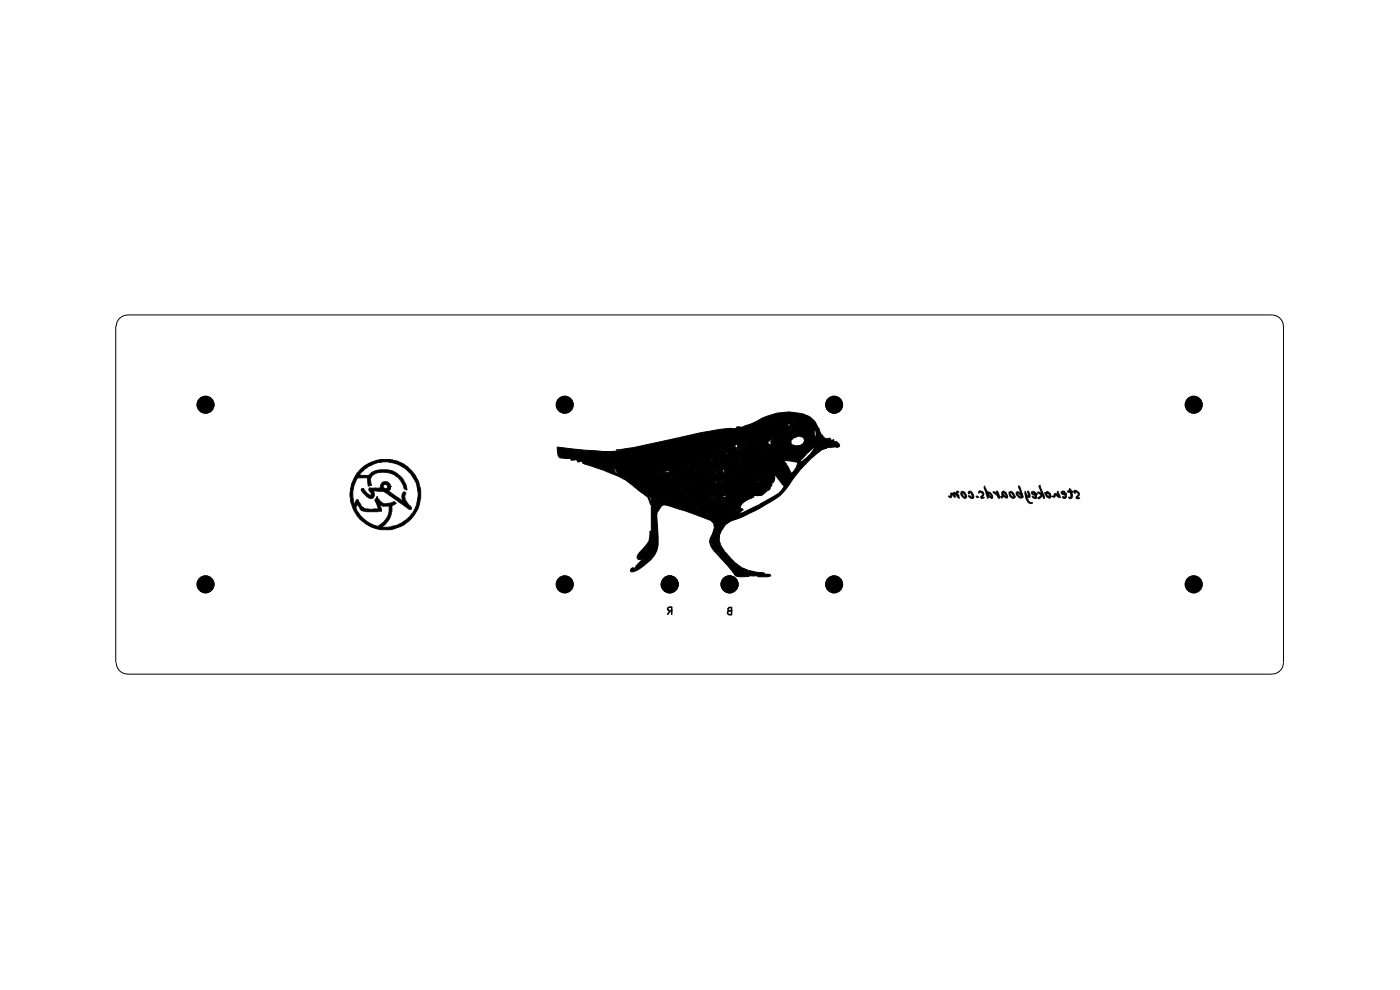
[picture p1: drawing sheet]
<svg xmlns="http://www.w3.org/2000/svg" width="297mm" height="210mm" viewBox="0 0 297 210" stroke-linecap="round" stroke-linejoin="round" font-family="sans-serif">
<g fill="#000">
<path d="M76.5 99.6a7.7 7.7 0 0 1 10.1-.5 8.5 8.5 0 0 1 2.6 5v1h-.5a7.1 7.1 0 0 0-7.5-7.1 6.8 6.8 0 0 0-5 2.8h2.1a2.56 2.56 0 0 1 2.3-1.1h1.6a5.1 5.1 0 0 1 4.2 4.3 1 1 0 0 1-.9-1.1 4.5 4.5 0 0 0-6.5-2.1 2.1 2.1 0 0 0-.3 2.2h-.6l-.1-1.7h-2.2l-.1 .2a6.8 6.8 0 0 0-.8 4.7l.3 .8 .2-.5a.46 .46 0 0 1 .5-.4l.7 1.2a.89 .89 0 0 0 1 .7h2.7l-.8-2 .4-.6 .5 .6a1.45 1.45 0 0 0 1.8 .8l1-.2a.5 .5 0 0 1 .9 .2l-1 .4v.2h-1.8l-.8-.4 .3 .5a.72 .72 0 0 1 0 1h-3.7l-.6-.3-.7-1.3-.1 .4a.95 .95 0 0 0 .2 1.2 6 6 0 0 0 3.9 3l.5 .1a4.3 4.3 0 0 0 2.3-4.2h.5a4.6 4.6 0 0 1-2.2 4.4 6.9 6.9 0 0 0 7.8-6.7h.5a7.4 7.4 0 0 1-5.4 7 7.5 7.5 0 0 1-9.5-7.5 8.5 8.5 0 0 1 2.2-5zM118.2 94.8l11.5 1.1-10.9-.5-.1 .7 .3 .6 1.5 .5-.1 .1-1.6-.2-.3-.3zM121.1 97.5h.8l-.7 .1zM122.5 97.8l.5 .1-.3 .1zM123.5 98.1h.7a4.7 4.7 0 0 0 3.3 .2l2 .2 .7 .3 .3 .4-.1 .3-.6-.3h-.6v.3l.6 .4a26.3 26.3 0 0 1 7.9 5.5l.3 .6 .1 1.1-.3-.8a2.27 2.27 0 0 0-1.2-1.5 34 34 0 0 0-5.4-3.8zM129.2 99.2a1.16 1.16 0 0 1 1.4 .8 1.34 1.34 0 0 1-1.6-.4zM138.9 98.8l.3-.1 1 .4 .3 .2h-.5zM142.6 100.6l.7-.6 .3-.1-.7 .9-.9 .6zM144.7 99.6l1.5-.5a3.5 3.5 0 0 1-1.8 1.1v-.2zM147.8 97.1l.9 .1-.8 .1zM149.2 99l.3-.1 .1 .7-.2 .2-.3 .1-.1-.7zM150 99.7l.2 .2-.2 .2-.1-.2z"/>
<path d="M150.5 98l.5-.3v.3l-.4 .4zM150.7 95.3l.7 .2-.7 .1zM151.2 96.4h.3l-.1 .3-.4 .2h-.1zM151.7 98.4a1.7 1.7 0 0 1-.7 1.3l.2-.6zM152.9 97.1l.6-.4-.1 .3-.3 .3zM130.7 95.4a178.2 178.2 0 0 0 18-3.6l2-.4a16 16 0 0 1 4.8-.5l-.7 .2a85.7 85.7 0 0 0-12.6 2.5l-7.2 1.7-2.2 .2zM155.6 93.7l.2-.1 .2 .1-.2 .2zM156.3 90.6l.8 .1-.4 .1-.5-.1zM156.7 97.2l.2-.2 .2 .2-.2 .2zM157 97.9a2.58 2.58 0 0 1-.4 2.6l-1 1.4-.6 .2 .8-1.5a4.5 4.5 0 0 0 .9-2.2zM159.2 95.4l.5 .1-.4 .1zM163.7 94.2l.2 .2-.2 .2-.1-.2z"/>
<path d="M164.4 90.8l.2 .2-.2 .2-.1-.2zM119 95.4a59.4 59.4 0 0 0 24.3-2l7.5-1.7a37.6 37.6 0 0 0 13.6-3.6l1.7-.4 1.4 .1 1.2 .9v.2l-.5-.1-.5 .2 .5 .1v-.2h.5l.1 .2a1.74 1.74 0 0 0-1.2 .8h-.5l.1 .8-.8 .1 .1 .2h-1.9l-.2-.2-.1 .2 .1 .2 .2-.2h1.9l.4 .4v.4l-.8 .2-.7-.3-2.6 2.2-1.8-1.2h-.5l-.1 .5 .3 .5h-4.7l-.2-.1-.2 .1 .2 .2 .2-.2h4.7l.5 1.3 .1 .5h-.3a1.61 1.61 0 0 0-1.1-.9v.2l-1.1-.7h-.3l-.2 .1a2.67 2.67 0 0 1-1.9 1l.1-.8-.3-.2-.7 .6-2.6 .1-.5 .3 .6 .1 .1 .2-2.5-.1 .4 .2 2.1-.1 .2 .5 .6 .3h.5v-.5l.6 .1 .4 .4v.1h-4.2l-.3 .5h.1l.5-.5h3.9l.1 .4h-2.2l-.4 .4 .1 .1h-4.3l-.4-.3-.5 .1v.2h5.3l.4-.5h2v.7h-4.3l-.1-.1-.3 .2-.3 .6 .5-.2 .2-.5h4.3v.3a1.53 1.53 0 0 1-2.2 1l-.1-.8-.3-.3-.5 .7h-.7l-.7 .9h-1.3l-.2-.4-.4 .2h-2.9l-.7 .2h-5a1.59 1.59 0 0 0-1.6-.5l1.3 .5h5.2l-.9 .4h-2.3l-2.9 .5a2.08 2.08 0 0 0 2.9-.5h2.3l-.1 .2a2.24 2.24 0 0 0-2.4 1.4h.2l.8-.5 .5-.6 .1-.3h.8v.3h.3l1.5-1.1h2.9l-.2 .4 .3 .4h-1.5l-.1-.2-.2 .2 .2 .2 .1-.2h1.6l.4-.6h1.3v.4a1.7 1.7 0 0 0 .7-1.3h.7l-.6 1.5h-1.6l-.2-.2-.1 .2 .1 .2 .2-.2h1.6v.3l-.7 .2-1.5 1.5a5.1 5.1 0 0 0 2.6-2v-.2l.3-.3 .7 .3 .2 .3-.1 1.3h.5l.1 .1a2.46 2.46 0 0 1-1.8 1l-.5-.5-.6 .2-1.9 1-.3-.1-.1-1.2-.4-.1-.3-.5-1.4 .7a2.99 2.99 0 0 0-2.2 1.3l.6 .9h-.3l-.2-.2-.1 .2 .1 .1 .2-.1h.3a2.19 2.19 0 0 0 1.4 1.6l.8 .6 .4 .6-.2 .6 .2 .1a4.5 4.5 0 0 1 2.4 2l-1.2-.3-2.7-1a12.6 12.6 0 0 0-5.6-1.6l-.5 .3a7.9 7.9 0 0 0-.8 3.7v2.1a8 8 0 0 1-.7 5 14.7 14.7 0 0 1-3.5 2.8l-.3-.1 .9-1.1a2.12 2.12 0 0 0 1-2.1l.3-.5a4.8 4.8 0 0 0 1.2-3.3l.1-7.8a35.8 35.8 0 0 0-6.6-4.9l-.6-.5-.2-.4a.86 .86 0 0 1-.3-1 4.6 4.6 0 0 0-3.8-.3l-7.3-1.6a1.15 1.15 0 0 1-.4-1.6zM164.8 92.2l.1 .2-.1 .1-.2-.1zM140 107.1l.4-.3a6.6 6.6 0 0 1 3.7 .7l4.7 1.7 1.3 .3v-.2l-2-1.7h-.6v-.9l-.6-.7-1.5-1.1-.2-.8-.8-.8v-.3l.6-.5 3-1.3 .2 .4 .5 .1 .1 .6h-2l-.4 .4 .2 .1 .4-.5h1.8l.1 .7h.4l1.2-.7 1.1-.4v.5h.5a1.83 1.83 0 0 0 1.8-1.1h-.6l.4-1.6-.9-.1-1.1 .6v.3l-.2 .3-1.8 1.1 1.7-1.9 1.4-2.3 .4 .1v.8l.4 .4 .7-.1 .7-.3 .4-.6 .1-1-.4-.9-.5-.3a1.1 1.1 0 0 1-1.4 .2l-.1-.6-.7-.4 3.1-.3 .6 .1 .4 .7 1.7-.9 .6-.6 1.1 .8 .1-.3 1 .9-1.4-.1-.4 .2h2.1v-.4l-.9-1.9 .1-.5h.5l2.9 1.9-.4-.8 .2-.5 .6-.8 1-.8 .6 .3h.6l.4-.2 .1-.4-.5-.4 .9-.5 .4-.8 1-.8-.4-.6-1-.5-1.5-.1-1.8 .4-5.2 2.2h-.9a11.4 11.4 0 0 0 3.6-1.6 11.5 11.5 0 0 1 10.2-.3l1.1 1 .2 .5h-3.7l-.1-.2-.2 .2 .2 .2h-1v-.2h-.2l.1 .4v.1l.1-.3h1l.1-.2h3.7l.6 1.1h-5.7l-.2-.2-.2 .2 .2 .2 .2-.2h5.7l.5 1h-1.1v-.6l-.2-.1-.2 .2 .1 .9h-7.9l-.1-.2-.2 .2 .2 .1 .1-.1h7.9l.2 .4 .1-.8h1.1l.6 .8h-.8l-.3 .6h-3l-.3-.6-1.1-.3-.9 .4-.6 .5v.7a1.92 1.92 0 0 0 2.6 0l.3-.7h3l-.1 .8 .3 .5 1.5 .4-2.7 .1-.1-.3-2.3 2.3h-13.2l-.2-.2-.2 .2 .2 .2 .2-.2h13.2l-.5 .7v.1a8.3 8.3 0 0 0 2.9-2.8h2.3h-.2a15.1 15.1 0 0 0-3.6 2.9h-1.9l-3.1-.5 .6 .8h-9.6v-.4l-.2-.1-.2 .1-.2 1.3-1.4 2.2v.6a5.5 5.5 0 0 0 2-3.7h9.6l1.2 2 .9-1.3 .4-1h1.9l-1.4 1.6-2.7 3.5h-.7l-2-2.5-.1 .7h-1.4l-.2-.5a3.1 3.1 0 0 0-2.4 .7l-.2 .4 1.8 .4 .7-.4 .3-.6h1.4l-.1 .8-.5 .4h-3.9l-.2-.2-.2 .3h-1.5l-.2-.3-.3 .4 .1 .4 .4-.5 1.7 .1 .2-.2h3.9v.4l-.3 .2-.2 .7-.4 .2-1.2 1h-7.5l-.4-.6-.4-.2v.9l.3 .4 .3-.1 .2-.4h7.3h-1.3l-.2 .4-.4 .1h-6.8v-.4l-1.3 .2-.4-.2 .4-.9-.3-.1-.8 .4v.4a2.41 2.41 0 0 0 1.9 1.3l.4-.1 .1-.6h6.8l-.2 .2a3.9 3.9 0 0 0-2.2 1.6v.4l.5 .3-1-.1-.6 .2 .6 .1v-.2h1l-.9 .9a42.7 42.7 0 0 0 8.5-4.4l1.2-1.4h.7l-.4 .6a10.2 10.2 0 0 1-4.2 3.2l-1.7 1-4.4 2.1-1.5 .5h-1.7l-.1-.2-.2 .2 .2 .1 .1-.1h1.7a4.7 4.7 0 0 0-2.3 4l.3 1.1 1.4 2h-1.5l-.4-2.1-.3-3.3-.7 1.2-.5 1.9a5.6 5.6 0 0 0 1.8 2.4l1.6-.1a9.6 9.6 0 0 0 7.9 3.9 10.3 10.3 0 0 1-7.9-2.6h-.2l.3 .5a7.2 7.2 0 0 0 3.3 2.6l1.2 .2h-1.4a1.37 1.37 0 0 1-1.7-.5l-4.4-5-.6-1a2.72 2.72 0 0 1 .4-2.8l.4-1.1-.2-.9-.6-.6-5.4-2-4.3-1.3h-.4l-.4 .3-.7 1.1v-.6zM167.8 88.8l.5 .2-.5 .1zM168.2 89.8l.1 .5h-.2zM169.3 89.7l.1 .2-.1 .2-.2-.2zM174 92.8a6.7 6.7 0 0 1 3.7 1.4l-.2 .5a6.4 6.4 0 0 1-3.8-.1l-.1-.4zM175.7 93l.5 .1-.5 .1zM176.8 93.2l.2 .2-.2 .2-.2-.2zM177.3 93.6l.8 .6v.5l-.6 .2-.2-.1 .5-.4zM76.7 103.6h.3l.9 1 .8 .6a.48 .48 0 0 0 .1-.5 .48 .48 0 0 0-.3-.4 .45 .45 0 0 1-.1-.8h2.3v-.5l.3-.6 .8-.3 .5 .2 .4 .4 .2 .5h-.7l-.1-.3-.6-.1-.2 .3 .1 .4 .6 .1 .2-.4h.7l-.2 .7-.3 .2 3 2.2-.1-.6v-1l.5-.4 .3 .3a1.45 1.45 0 0 0-.1 1.5l1.3 1.6-.2 .3h-.5l-5.1-3.8h-2.3a1.13 1.13 0 0 1-.2 1.6h-.6l-.5-.4-1.3-1.3z"/>
<path d="M135.6 118l.5 .1-.5 .2zM137.9 112.6a3.7 3.7 0 0 1-.8 3.6l-.4 .7-.2 1.1-1 .1 .4 .2 .1-.3h.5l-.4 .6-.5 .1-.4-.2-.1-.4 .4-.7 2.2-2.6zM139.3 108.8l.3 5.2a5.9 5.9 0 0 1-2.9 5.9l-2.2 1.3-.6 .1-.2-.2 .2-.4 .4-.3 .4 .3a3.1 3.1 0 0 0 2.1-1.3 4.4 4.4 0 0 0 2.4-3.7zM139.2 100.2a3.3 3.3 0 0 1 2.3 .1 2.76 2.76 0 0 1-2.3-.1zM144.4 104.1l.1-.2 .2 .2-.2 .1zM146.4 102.6l.6-.4-.1 .3-.3 .3zM150.2 104.9l.9-.7 .3 .1-.4 1 .5 .2 1.1-.4 .1 .2-.1 .9a2.71 2.71 0 0 1-2.1-1zM152.1 112.3l.2 3.3 .2 1.1 .3 .7a2.57 2.57 0 0 1-1.8-2.4l.4-1.5zM153.3 104.5h.4v.6l-.4 .1zM153.8 104.9l.1 .2-.1 .1-.2-.1zM154.1 119h.1a14 14 0 0 0 9.2 2.8l-2.1 .3a13.4 13.4 0 0 1-4.4-.3 8.3 8.3 0 0 1-2.8-2.8zM157.4 102.7l.3-.3 .2 .4-.4 .4z"/>
<path d="M159.6 102.4l.2 .2-.2 .2-.2-.2zM160.1 101.9a3.3 3.3 0 0 1 2.5-1.1l.2 .5a1.19 1.19 0 0 1-1.6 1.1l-.2-.4-.6 .1zM201.7 104.6h.5l.2-.2 .5 .3v-.5h.4l.2 .2-.5 .2 .4 .4 .1 .7-1.1-1.1 .2 .9-.8-.8v.8l-.3 .1-.2-.4h.4zM204 104.2h.2a1.06 1.06 0 0 1 .9 1.2h-.3v-.2l-.7-.7a.84 .84 0 0 0 .7 1l.3-.1-.2 .3a1.01 1.01 0 0 1-1.1-1.1zM205.4 104.4l.3-.3a1.23 1.23 0 0 1 .7 1.7l-.5-.1-.5-.5 .8 .3a.84 .84 0 0 0-.4-1.1l-.2 .4zM207.1 105.2h.3l.1 .3h-.3zM207.7 104.1a.79 .79 0 0 1 1 .9l-.3 .5 .4-.1a.38 .38 0 0 1-.4 .4 .38 .38 0 0 1-.4-.5l.5-.4-.5-.5-.3 .2zM208.8 103.1l.4 .7a.73 .73 0 0 0 .9 .7l.4 .5 .1 .4h-.2l-.6-.8h-.2l.2 .4a.84 .84 0 0 0 .9 .5l-.3 .3-.7-.5-.1 .5-.1-.1zM210.7 104.4l.3-.1 .5 .3-.1-.5h.2l.5 1.4-.2 .3-.1-.1a1.82 1.82 0 0 0-1.1-1.2zM212.5 104.4l.4-.3 .5 .5 .4 .6h-.3l-.5-.6-.1-.1-.1 .1 .6 .8 .1-.2h.3l-.1 .4h-.4l-.4-.4-.3 .5-.2-.1-.1-.3h.2l.1-.1zM214 104.4a.57 .57 0 0 1 1 .2l.3 .8h-.2l-.6-.9h-.2a.84 .84 0 0 0 1 .9l-.1 .3a1.04 1.04 0 0 1-1.2-1.3zM216.1 103l.3 .4 .6 2h-.3l-.6-.8h-.3v.1l.7 .7h.5l-.3 .3-.5-.1-.6-.8v-.3l.1-.2 .9 .3z"/>
<path d="M217.4 104.2l.4 .9 .4 .2-.2-1.2 .2 .1a1.19 1.19 0 0 1 .2 1.3l-.1 .1-.4-.2a1.17 1.17 0 0 0 1.1 1.3l-.3 .2a1.58 1.58 0 0 1-1.1-1.4zM218.9 104.3l.4-.1 .8 .5h-.6l-.3-.2-.2 .1 .4 .2 .6-.1-.2 1a.61 .61 0 0 1-.8-.5l.5 .3 .1-.3-.7-.5zM220.4 103h.2l.9 2.1v.7l-.3-.6-.7 .6-.4-.1 .7-.6v-.2l-.7-.5 .9 .2zM221.6 104.6a.78 .78 0 0 1 .8-.2 .78 .78 0 0 1 .5 .7v.2h-.2l-.3-.7h-.1l-.3 .3 .3 .3a.45 .45 0 0 0 .6 .1l-.1 .4-.6-.2zM223.8 104.6l.7 .5v-.1a.55 .55 0 0 1-.1-.8l.4 .8 .1 .5h-.4l-.5-.5-.3 .5-.3-.1-.2-.2h.3zM225.4 104.1l.3 .1 .4 .5-.7-.3 .1 .2 .6 .1a.62 .62 0 0 1 .1 .7 .62 .62 0 0 1-.6 .4l-.3-.4 .5 .1 .2-.4-.9-.5-.1-.1zM226.9 103.6l.7 .7-.2 .2 .1 1-.5 .3-.3-.3 .5 .1-.1-1.1-.7-.2 .1-.2h.3zM227.9 104l.4 .1a1.09 1.09 0 0 1 .7 .8l-.5 .6 .6 .1a.53 .53 0 0 1-.8 .1l.5-.9-.5-.5-.4 .3-.1-.4zM160.7 122.3l.4-.2a4.5 4.5 0 0 1 2.5 0l-.7 .2z"/>
<circle cx="43.6" cy="85.9" r="1.91"/>
<circle cx="43.6" cy="85.9" r="1.14"/>
<circle cx="119.8" cy="85.9" r="1.91"/>
<circle cx="119.8" cy="85.9" r="1.14"/>
<circle cx="177" cy="85.9" r="1.91"/>
<circle cx="177" cy="85.9" r="1.14"/>
<circle cx="253.2" cy="85.9" r="1.91"/>
<circle cx="253.2" cy="85.9" r="1.14"/>
<circle cx="43.6" cy="124" r="1.91"/>
<circle cx="43.6" cy="124" r="1.14"/>
<circle cx="119.8" cy="124" r="1.91"/>
<circle cx="119.8" cy="124" r="1.14"/>
<circle cx="142.1" cy="124" r="1.91"/>
<circle cx="154.8" cy="124" r="1.91"/>
<circle cx="177" cy="124" r="1.91"/>
<circle cx="177" cy="124" r="1.14"/>
<circle cx="253.2" cy="124" r="1.91"/>
<circle cx="253.2" cy="124" r="1.14"/>
</g>
<g fill="none" stroke="#000" stroke-width=".21">
<path d="M24.6 69.2v71.3M27 66.8h242.8M27.1 66.8a2.38 2.38 0 0 0-2.4 2.4M269.9 66.8a2.38 2.38 0 0 1 2.4 2.4M272.3 69.2v71.3M80.5 97.5h.1M119.5 95.4h.1M119.5 95.4l10.2 .5-11.5-1.1 .3 2 .3 .3 1.7 .1-.5-.1M119.5 95.4h-.5a1.15 1.15 0 0 0 .4 1.6l.6 .1M120 97.1l3.3 .8a8.4 8.4 0 0 0 3.6 .6M120.2 95.5l-1-.2-.4 .1-.1 .7 .3 .6 1 .4M121.1 97.5h.8l-.7 .1z"/>
<path d="M122.5 97.8h.1M122.5 97.8l.5 .1-.3 .1zM126.9 98.5a5 5 0 0 1-2.7-.4h-.7l.2 .2a65 65 0 0 1 9.1 3.6l3.8 2.9a2.19 2.19 0 0 1 1.2 1.5l.3 .8v-.5M128.4 98.3l-1.5 .2M128.4 98.3l1.6 .3 .5 .3a.86 .86 0 0 0 .3 1 1.31 1.31 0 0 0 1 1 33.5 33.5 0 0 1 6.4 4.8v6.5a6.8 6.8 0 0 1-1.6 5.1l-.1 .8M128.4 98.3l1.1 .2 .7 .3 .3 .4-.1 .3-.6-.3h-.6M129.2 99.2a1.16 1.16 0 0 1 1.4 .8 1.34 1.34 0 0 1-1.6-.4zM129.2 99.2v.3l.6 .4a26.3 26.3 0 0 1 7.9 5.5l.3 .6 .1 .6M130.7 95.4a58 58 0 0 0 9.7-1.8 99.2 99.2 0 0 1 14.6-2.8l.5 .1-.7 .2a85.7 85.7 0 0 0-12.6 2.5l-7.2 1.7-2.2 .2zM139.2 98.7l-.3 .1 .5 .3M139.2 98.7l.7 .2 .6 .4-.3-.2zM139.4 99.1l.6 .2h5.5"/>
<path d="M139.4 99.1l.8 .2M142.2 99.7h2.3M142.2 99.7a1.97 1.97 0 0 1-2.8 .7M142.2 99.7l-2.8 .5h-.1l.1 .2M143.6 99.9h.1M143.6 99.9h.8M143.6 99.9l-.1 .3-.6 .6M143.6 99.9l-.3 .1-.7 .6M143.6 99.9l-.4 .2M143.6 99.9l-.7 .9M144.4 99.9h.1M144.5 99.7l-.1 .2"/>
<path d="M145.4 99.7l-1 .5v-.3M145.4 99.3l-.9 .4M146.2 99.1h2.9M146.2 99.1l-.8 .6M146.2 99.1l-1.5 .5-.3 .4v.2l1-.5M147.4 99.9l.2-.2 .1 .2-.1 .2zM147.8 97.1h.7l.2 .2M147.8 97.1v.2h5.3M147.8 97.1l.5-.1 .4 .2-.4 .1M147.8 97.1l.1 .2M149 99.2l-.1 .3 .2 .4M149 99.2l.1 .7"/>
<path d="M149.1 99.1l-.1 .1M149.5 98.9l-.4 .2M149.5 98.9l.2 .4M149.5 98.9l-.3 .1-.2 .2M149.5 98.9l.1 .7M149.6 99.6l-.3 .3h-1.6M149.6 99.6l-.2 .2-.3 .1M149.7 99.3h1.3M149.7 99.3l-.1 .3M149.9 99.9l.1-.2 .2 .2-.2 .2zM150.2 99.9h1.6M150.6 98.4h.1"/>
<path d="M150.6 95.4l.1 .2h.3M150.6 95.4l.4 .2M150.6 95.4l.4-.1 .4 .2M150.6 95.4h.6M150.9 96.9h.1M151 99.3v.4M151 98v-.3l-.5 .3 .1 .4M151 98l-.4 .4M151.1 96.5l-.2 .4M151.2 96.4l-.3 .5M151.2 97.5h4.2M151.2 97.5l-.2 .5"/>
<path d="M151.2 97.5l-.1-.1-.3 .2-.3 .6 .5-.2M151.2 96.4h4.2M151.2 96.4h.3l-.1 .2M151.4 96.6l-.4 .3M151.4 95.5h1.7M151.4 95.5l-.4 .1M151.5 96.4l-.1 .2M151.6 99.1l-.6 .6M151.6 98.6l-.6 .7M151.7 98.4l-.7 1.2M151.7 98.4l-.1 .7M151.7 98.6l-.1 .5"/>
<path d="M151.8 99.9v.3h-.2M152.1 98.9l-.3 1M152.9 97.2h.1M152.9 94.9l-.5 .3 .6 .1 .3 .7 .6 .3h.5v-.5h.4a.81 .81 0 0 1 .6 1M152.9 97.2l.1 .1M152.9 94.9l-.5 .1 .7 .4 .1 .6a1.1 1.1 0 0 0 1.4-.2l.5 .3a1.81 1.81 0 0 1-.1 2.5M152.9 97.2l.2 .1M153.2 98l-.3-.3-.5 .7h-.7M153.2 98.3l.1 .5 .5 .2 1.2-.4M153.4 96.9l-.3 .4M153.4 96.9l.1-.2-.6 .5M153.5 96.8l-.1 .1"/>
<path d="M155 98.6l-.7 .3-.7 .1-.4-.4v-.8l-.4-.1-.3 .5a12.6 12.6 0 0 1-2.8 3.7l2-1.4M155.4 97.5l-.4 1.1M155.4 96.8v.7M155.4 96.8h-2.1l-.4 .4M155.6 93.7l.2-.1 .2 .1-.2 .2zM156 93.7h4.7M156.2 90.7l.2-.2 .7 .1-.4 .2zM156.7 97.2l.2-.2 .2 .2-.2 .2zM157 97.9h.1M157 97.9a2.58 2.58 0 0 1-.4 2.6l-1 1.4-.6 .2 .8-1.5a4.5 4.5 0 0 0 .9-2.2zM157 97.9l-.2 .1-.2 1.3-1.4 2.2-.1 .5a1.63 1.63 0 0 0 1.2-1.1l.8-1.7 .1-.8M157 97.9l.2 .1v.4"/>
<path d="M157.1 97.2h13.2M157.2 98.4h9.6M158.5 94.2h.1M158.5 94.2l-.3 .4-1.7 .9-.4-.7-3.2 .1M158.5 94.2l.3-.2 .6 .4M159.2 95.4l.1 .2h.3l.1-.2M159.2 95.4l.2 .2 .3-.2M159.2 95.4h.5M159.4 94.4l-.6-.3h-.3l-.2 .1a2.67 2.67 0 0 1-1.9 1l.1-.8-.3-.2-.8 .6-2.5 .1M159.4 94.4l.5 .4M159.7 95.4l1.6 .1M160 94.5l1 1h.3"/>
<path d="M160 94.5l-.1 .3M160 94.5l.4 .4M160.4 93.2l.3 .5M160.4 93.2l.9 1.9v.4M160.7 93.7l.6 1.8M161 92.7h-.5l-.1 .5M161 92.7l2.6 1.7M163.7 94.2l.2 .2-.2 .2-.1-.2zM164.3 91l.1-.2 .2 .2-.2 .2zM164.6 92.4l.2-.2 .1 .2-.1 .1zM164.6 91h1.9M164.9 92.4h7.9"/>
<path d="M166.5 91l.4 .4v.4M166.5 91l.5 .4-.1 .4M166.9 91.8l-.8 .2-.7-.3-2.6 2.2-1.8-1.2M166.9 91.8a1.16 1.16 0 0 1-1.6-.1 4.2 4.2 0 0 0-1.8 2.1l.4 .8-.2-.1M167.6 91l.2-.2 .2 .2-.2 .2zM167.8 88.8l.4 .1v.2h-.4zM167.8 88.9l.3-.1 .2 .2-.3 .1-.3-.1zM167.8 93.4a2.01 2.01 0 0 1 2.6-.6l.3 .6a1.67 1.67 0 0 1-2.9 .7zM168 91h5.7M168.1 89.9h.2v.4h-.2l.1-.5v.6zM168.2 88.9h.5M168.3 89.2l-.7 .7h-.5l.1 .8-.8 .1 .1 .2"/>
<path d="M168.3 89.2l-.5 .5-.4 .8-.9 .5M168.3 90.1h1M168.4 88.4l-.9-.6a9.1 9.1 0 0 0-5.4 1.2 36.4 36.4 0 0 1-11.3 2.7l-6 1.4a69.6 69.6 0 0 1-20.3 2.7l-3.3-.2M168.4 88.4l.3 .5M168.4 88.4l-1-.6a9.9 9.9 0 0 0-6.1 1.6l-2.4 .9h-.9a11.4 11.4 0 0 0 3.6-1.6 11.5 11.5 0 0 1 10.2-.3l1.1 1 .2 .5M168.4 88.4l.4 .5-.1 .3h-.4M168.7 88.9l.1 .2-.5 .1M169.3 98.1h1.9M169.3 98.1a4.3 4.3 0 0 1-1.3 2.3l-1.2-2M169.3 98.1l-3.1-.5 .6 .8M169.4 89.9l-.1-.2-.2 .2 .2 .2M169.4 89.9l-.1 .2"/>
<path d="M169.4 89.9h3.7M170.7 93.4h3M171.1 97.1h.1M172.7 92.2h.1M172.7 95.2l-1.6 1.9M172.7 95.2l-.1-.3-.1 .1-1.3 1.2-1.3 1.3-.1 .4v.1l1.3-.9M172.7 92.2l.1 .2M173.1 92h1.1M173.1 92l-.1 .8-.2-.4M173.1 92v-.6l-.2-.1-.2 .2v.7M173.1 89.9l.6 1.1M173.6 94.2l.1 .4a5.8 5.8 0 0 0 3.8 .1"/>
<path d="M173.6 94.2l.3 .5 1.5 .4-2.7 .1M173.7 93.4h.1M173.7 91h.1M173.7 93.4l-.1 .8M173.7 91l.5 1M174 92.8l-.3 .6M174.2 92l.6 .8h-.8M174.5 92.8a6 6 0 0 1 3.2 1.4l-.2 .5M174.8 95.2a27.5 27.5 0 0 0-8.1 8.6 10.2 10.2 0 0 1-4.2 3.2l-1.7 1a31.3 31.3 0 0 1-5.9 2.6M175.7 93l.5 .1-.5 .1zM176.8 93.2l.2 .2-.2 .2-.2-.2zM177.3 93.6l.8 .6v.5l-.6 .2-.2-.1 .5-.4z"/>
<path d="M177.5 94.7h.1M74.9 105.9h.1M74.9 103.7h.1M74.9 105.9l.3 1.1M74.9 103.7v2.2M75.2 106.9h.1M75.2 107h.1M75.2 106.9v.1M75.4 107.8h.1M75.4 107.8l.2 .2a6.2 6.2 0 0 0 3.1 3.2M75.7 106h.1M75.7 101.5h.1"/>
<path d="M75.7 101.5l.1-.2h2.2l.1 1.1M75.7 106l-.5 .9M75.7 106l.2 .1M75.7 101.5l-.8 2.2M75.8 107.1h.1M75.8 106.9h.1M75.8 107.1l-.4 .7M75.8 106.9v.2M75.8 106.9l.1 .1M75.9 107h.1M75.9 107l.6 1.1M75.9 106.1h.1"/>
<path d="M75.9 106.1l1.1 1.6M76.2 100.8h.1M76.2 100.8h2.1M76.2 100.8l.2-.2a6.5 6.5 0 0 1 4.8-2.6 7.1 7.1 0 0 1 7.5 7.1M76.3 100.8h.1M76.3 100.7h.1M76.5 108.1h.1M76.5 108.1l.6 .4h.7h2.2M76.6 103.9h.1M76.9 107.6h.1M77 107.8h.1M77 107.7h.1"/>
<path d="M77 107.7v.1M77 103.6h.1M77 103.6h-.3l-.1 .5 1.3 1.3 .5 .4h.6l.2-.3M77 103.6l.9 1 .7 .5M77 107.8l.6 .2h1.6M77.9 101.3h.1M78.1 102.4h.1M78.1 102.4v.6M78.1 103h.1M78.2 103h.1M78.2 100.8h.1M78.2 104h.1"/>
<path d="M78.2 104l.6 .9M78.3 100.8h.1M78.3 100.8a2.56 2.56 0 0 1 2.3-1.1h1.6a5.1 5.1 0 0 1 4.2 4.3 1 1 0 0 1-.9-1.1 4.5 4.5 0 0 0-6.5-2.1 2.1 2.1 0 0 0-.3 2.2M78.4 103.5h.1M78.4 103.5h2.3M78.4 103.5l-.2 .5M78.5 103.5h.1M78.6 105.1h.1M78.6 105.1l.1 .1M78.7 105.2h.1M78.7 111.2h.1M78.7 103h.1"/>
<path d="M78.7 103h-.6M78.8 104.9h.1M78.8 105.1h.1M78.8 105.1l-.1 .1M78.8 104.9v.2M79.2 108h.1M79.2 104.2h.1M79.2 105.5h.1M79.6 103.5h.1M79.8 105.6h.1M79.8 105.6l-.3 .4 .8 2M79.9 105.4h.1"/>
<path d="M79.9 105.4l.5 .6a1.45 1.45 0 0 0 1.8 .8l1-.2a.5 .5 0 0 1 .9 .2l-1 .4a4.7 4.7 0 0 1-2.2 4.6h.2M79.9 105.4l-.1 .2M80 108.5h.1M80.3 108h.1M80.3 108h-1.1M80.5 107h.1M80.5 107l.4 1.3M80.5 107l.1 .1M80.6 107.1h.1M80.6 107.1l.7 .3M80.7 103.5h.1M80.9 108.4h.1"/>
<path d="M80.9 108.4l-.9 .1M80.9 108.3h.1M80.9 108.2h.1M80.9 108.1h.1M80.9 108.3v.1M81 107.3h.1M81.1 111.8h.1M81.3 107.4h.1M81.3 104.2h.1M81.3 107.4h1.8M81.4 104.2h.1M81.4 103l.1-.2 .6 .1 .1 .6-.2 .1-.5-.1-.2-.2z"/>
<path d="M81.5 104.2h.1M81.5 104.2l-2.3-.1 .2 .7-.2 .7M81.5 104.2l5.1 3.8h.5M81.5 104.3h.1M82.2 112.4h.1M82.2 103.2h.7M82.6 107.4h.1M82.6 107.4a4.4 4.4 0 0 1-2.4 4.3l-1.5-.5M82.8 103.7h.1M82.8 103.7l-.4 .4 3 2.2M82.9 103.2h.1M82.9 103.2l-.2-.5-.4-.4-.5-.2-.8 .3-.3 .6v.5"/>
<path d="M82.9 103.2l-.1 .5M83.6 106.4h.1M85.3 105.3h.1M85.4 106.3h.1M85.6 104.4h.1M85.6 104.4l.3-.1 .2 .3a1.45 1.45 0 0 0-.1 1.5l1 1.3M85.6 104.4l-.3 .6 .1 1.3M86.9 108h.1M87 107.4h.1M87 107.4l.3 .3M87.1 108h.1M87.3 107.8h.1"/>
<path d="M87.3 107.7h.1M87.3 107.8l-.2 .2M87.3 107.7v.1M88.7 105.1h.5M88.7 105.1a7 7 0 0 1-7.6 6.7M135.6 118h.1M135.6 118l-.1 .1 .2 .2 .4-.2-.1-.1-.1 .3h-.3zM135.6 118h.9M136.5 118v.2M136.5 118l.2-.4a2.04 2.04 0 0 1 .6-1.6 3.8 3.8 0 0 0 .6-3.4l-.2 2.2-2.2 2.6-.4 .7 .1 .4 .4 .2 .5-.1 .4-.4M137.9 118.6h.1M138.1 106.6h.1"/>
<path d="M139.2 100.2a3.3 3.3 0 0 1 2.3 .1 2.76 2.76 0 0 1-2.3-.1zM139.2 115.7a4.7 4.7 0 0 1-2.6 3.9l-.9 .6-.7 .4-.3-.1 1.5-1.8 .3-.5M139.2 115.7l.1-6.9 .3 5.2a5.9 5.9 0 0 1-2.9 5.9l-2.2 1.3-.6 .1-.2-.2 .2-.4 .4-.3 .4 .3a3.1 3.1 0 0 0 2.1-1.3l1.1-.8M139.2 115.7a4.3 4.3 0 0 1-1.3 2.9M139.5 108.3a18.1 18.1 0 0 0-.2 5.8l-.1 1.6M139.5 108.3l.5-1.3 .5-.3a12.6 12.6 0 0 1 5.6 1.6M139.5 108.3l.1 .2 .7-1.1 .4-.3h.4l4.3 1.3 5.4 2a2.16 2.16 0 0 1 .2 3.1 2.39 2.39 0 0 0 .4 3.3l4.4 5a1.37 1.37 0 0 0 1.7 .5h1.4a5.4 5.4 0 0 1-4.5-2.8l-.3-.5M139.5 108.3a1.56 1.56 0 0 1 2.1-1.5l1.1 .2 3.4 1.3M142.6 100.6l-.6 .7h.2l.7-.5M142.6 100.6l-.6 .8 .9-.6M142.7 100.5l-.1 .1M144.4 104.1l.1-.2 .2 .2-.2 .1z"/>
<path d="M144.7 104.1h.3M145 102.5l-.6 .5v.3l.8 .8 .2 .9 .7 .4M145 104.1l.2 .5M145 102.5l-.6 .7 .6 .9M145.2 104.6h.1M145.4 104.9l.7 .5M146.1 105.4l1.1 .9 .4 .6-.1 .5M146.1 105.4l.8 .6 .6 .7v.7M146.4 102.7h.1M146.4 102.7l.2 .1M146.6 101.9l-1.6 .6M146.9 102.4l-.3 .4"/>
<path d="M146.9 102.4l.1-.2-.6 .5M147 102.3l-.1 .1M147.5 107.4v.2h.6l2 1.7v.2h-.4l-3.6-1.2M147.5 107.4l-.1 .1 .2 .1a4.5 4.5 0 0 1 2.4 2l-1.2-.3-2.7-1M147.7 101.4l-1.1 .5M147.7 101.4l.3-.2 .1 .2M148.1 101.4l.2 .3 .1-.1M148.1 101.4l.1 .2h.2M148.4 101.6l.3 .2 .1 .5M148.4 101.6l.3 .1 .1 .6M148.8 102.3h.1M148.8 102.3h-2l-.4 .4"/>
<path d="M148.8 102.3v.7l.3 .1 .9-.5M148.8 102.3l.1 .7h.4l.7-.4M150.5 104.6l-.3 .3a2.66 2.66 0 0 0 2.4 1.3M150.5 104.6l.6-.4 .3 .1-.4 1 .5 .2 1.1-.4 .1 .2-.1 .9M150.5 104.6h-.2a1.59 1.59 0 0 0 1.3 1.6l.6 .1 .4-.1M151.2 116.2a2.76 2.76 0 0 0 1.6 1.2l-.1-.1M151.2 116.2l1 1.1 .5 .5 .1-.1M151.2 104.6l-.2 .6 .4 .2 1.3-.2v.4M151.6 100.2h.1M151.6 100.2l-.5 .2-1.5 1.5a5.1 5.1 0 0 0 2.6-2v-.2l.3-.3 .7 .3 .2 .3-.1 1.3h.6v.1M151.6 101.9l-.6 .2-1 .5M151.6 101.9l-1.1 .4-.5 .3"/>
<path d="M151.7 100.5h.1M151.7 100.5v-.3a1.8 1.8 0 0 1 2-.5l-.4 1.6h.3M152.1 112.3l-.7 1.2-.4 1.5 .2 1.2M152.1 112.3l.2 3.3 .4 1.7M152.1 112.3a6.4 6.4 0 0 0-1.2 3.1l.3 .8M152.1 112.3l.3 3.3 .3 1.7M152.6 106.2h.1M152.7 105.6h6.8M152.7 117.3l.1 .4M152.7 105.6l-.1 .6M152.8 117.7h1.5M152.9 110.6l.2-.2 .1 .2-.1 .1z"/>
<path d="M153.2 110.6h1.7M153.8 104.9l-.5 .3v-.7l.3-.1 .5 .7M153.8 104.9l-.1-.4-.4-.2v.9l.3 .4 .3-.1 .2-.4M153.8 104.9l.1 .2-.1 .1-.2-.1zM153.8 101.3l.1 .1M153.9 101.4a2.46 2.46 0 0 1-1.8 1l-.5-.5M153.9 101.4a1.97 1.97 0 0 1-2.3 1v-.5M154.1 119l.2 .3a8.1 8.1 0 0 0 2.6 2.5 15.7 15.7 0 0 0 6.5 0h-1.9a13.5 13.5 0 0 1-7.3-2.8M154.3 117.7a9.6 9.6 0 0 0 7.9 3.9 10.3 10.3 0 0 1-7.9-2.6h-.2M154.9 110.6a4.7 4.7 0 0 0-2.3 4l.3 1.1 1.4 2M156.1 108.1l.5-.1v.3l-.6-.1zM156.6 108.1h1"/>
<path d="M157.5 103.1v.1M157.6 108.1h.1M157.7 102.4l-.3 .5M157.7 102.4l-.3 .4 .1 .4M157.7 102.4l.2 .4M157.7 102.4l.2 .3M157.9 102.8l-.4 .4M157.9 102.7h1.5M157.9 102.7v.1M159.4 102.6l.2 .2M159.4 102.6l.2-.2 .2 .2M159.4 102.7l.2 .1"/>
<path d="M159.4 102.6v.1M159.5 105.6l-.2 .2a3.9 3.9 0 0 0-2.2 1.6v.4l.5 .3M159.8 102.6l-.2 .2M159.8 102.6h3.9M160.1 101.9a3.3 3.3 0 0 1 2.5-1.1l.2 .5a1.19 1.19 0 0 1-1.6 1.1l-.2-.4-.6 .1zM160.3 101.6a3.1 3.1 0 0 1 2.4-.7l.2 .5-.3 .6-.7 .4-1.8-.4zM161.4 105.1h-1.3l-.2 .4-.4 .1M162.9 101.4h1.4M164.3 101.4l-.1 .8-.5 .3v.5l-.3 .2-.2 .7-.4 .2-1.2 1h-7.5M164.3 101.4l.1-.7 2 2.5M166.4 103.2h.7M166.4 103.2l-.7 .9a21.1 21.1 0 0 1-4.5 2.8l-3.4 1.7-1.1 .4 .9-.9"/>
<path d="M201.3 105.3h.1M201.3 105.3v-.1h.4l.1-.6h.4l.2-.2 .5 .3v-.3l.2-.3 .4 .3-.5 .2 .4 .4 .1 .7M201.3 105.3l.2 .3 .3-.1v-.8l.8 .8-.2-.9 1.1 1.1M202.4 105.4h.1M203.5 105.7h.1M204 104.2a.99 .99 0 0 1 .9 1.5 1.01 1.01 0 0 1-1.1-1.1zM204.1 104.5l.7 .7v.3a.84 .84 0 0 1-.7-1zM204.8 105.4h.3M205.7 104.6h.1M205.7 104.6l-.1 .2-.2-.4 .3-.3a1.23 1.23 0 0 1 .7 1.7l-.5-.1-.5-.5h.3M205.7 104.6l.1-.2 .3 .4M205.7 105.2h.1"/>
<path d="M206.1 104.8h.1M206.1 104.8l.1 .4v.3l-.5-.3M207.1 105.2h.3l.1 .3h-.3zM207.5 105.5h.1M207.7 104.1a.79 .79 0 0 1 1 .9l-.3 .5 .4-.1a.38 .38 0 0 1-.4 .4 .38 .38 0 0 1-.4-.5l.5-.4-.5-.5-.3 .2zM208.8 103.1h.1M208.8 103.1l.7 2.6 .1 .1 .1-.5 .7 .5 .2-.1v-.3M208.8 103.1l.6 1.1 .3 .2M209.6 104.6h.1M209.6 104.6l.6 .5 .2 .3M209.6 104.6l.2 .4a.67 .67 0 0 0 .8 .4M209.7 104.4h.1"/>
<path d="M209.7 104.4l.5 .2 .4 .8M210.7 104.4h.1M210.7 104.4l.3-.1 .5 .3M210.7 104.4l.1 .2a2.12 2.12 0 0 1 1.1 1.2l.1-.1M211.5 104.6h.1M211.5 104.6l-.1-.5h.2l.2 .5 .3 .9-.1 .2M212 105.7h.1M212.4 105.6h.1M212.4 105.6l.2 .1 .3-.5 .4 .4h.4M212.7 104.3h.1M212.7 104.3l.2-.2 .3 .2 .6 .9M212.7 104.3l-.2 .1 .1 .8-.1 .1h-.2l.1 .3"/>
<path d="M212.9 104.5h.1M212.9 104.5l-.1 .1 .2 .5 .4 .3 .1-.2M212.9 104.5l.6 .7M213.5 105.2h.1M213.5 105.2h.3M213.7 105.6h.1M213.8 105.2l-.1 .4M214 104.4l.5-.2 .5 .4a.89 .89 0 0 1 .2 1.1 1.04 1.04 0 0 1-1.2-1.3zM214.3 104.5h.2l.5 .6v.4l-.5-.3zM215.1 105.4h.2M215.3 105.4h.1M215.8 104.6h.1"/>
<path d="M215.8 104.6l.4 .6 .3 .2h.5M215.8 104.6l.5 .2 .4 .6M216.1 103l.3 .4 .3 1.1a.67 .67 0 0 1 .3 .7 .67 .67 0 0 1-.5 .5l-.3-.1-.6-.8v-.3l.1-.2 .9 .3zM216.7 105.4h.1M217 105.4h.1M217.8 106.1h.1M217.8 106.1l.4 .6 .7 .1M218 106h.1M218 106l-.2-.5h.6a1.22 1.22 0 0 0-.4-1.4l.2 1.2-.4-.2-.4-.9 .2 1.3 .2 .6M218 106a.82 .82 0 0 0 .9 .6M218.9 106.8h.1M218.9 106.6h.1"/>
<path d="M218.9 106.6v.2M219 104.6h.1M219 104.6l.2-.1 .3 .2M219 104.6l.4 .2 .1-.1M219.6 105.2h.1M219.6 105.2l-.1 .3-.6-.3a.55 .55 0 0 0 .9 .5M219.8 105.7h.1M219.9 105.2h.1M219.9 104.6h.1M219.9 104.6l-.6-.4-.4 .1-.1 .2 .2 .4 .6 .3M219.9 104.6l.2 .1h-.6M220 104.8h.1"/>
<path d="M220 104.8l-.2 .9M220 104.7v.1M220.6 103h.1M220.6 103l.9 2.1v.7l-.3-.6-.7 .6-.4-.1 .6-.5 .1-.3M220.6 103l-.2 .2 .6 1.4M220.8 104.9h.1M221 104.6h.1M221 104.6l-.9-.2 .7 .5M221.6 105.5h.1M221.7 104.6h.1M221.7 104.7h.1M221.7 104.7l-.1-.1a.7 .7 0 0 1 1.2 .1"/>
<path d="M221.7 104.7l.3 .6 .5 .4h.3l.1-.4M222.3 104.6l.2 .2 .2 .4-.1 .2-.6-.5zM222.7 105.3h.2M222.8 104.7h.1M222.8 104.7l.1 .6M222.9 105.3h.1M223.6 105h.1M223.6 105l-.1 .2h-.3l.3 .3 .4-.2v-.3M223.9 105h.1M223.9 105l.6 .5h.4M224.4 104.2h.1M224.4 104.2a.65 .65 0 0 0 .1 .9l-.6-.5h-.1l-.2 .4"/>
<path d="M224.4 104.2l.4 .8 .1 .5M224.9 105.5h.1M225.6 105.4h.1M225.7 104.2h.1M225.7 104.2l-.3-.1-.4 .4 .3 .3 .7 .3-.2 .4-.2-.1M225.7 104.2l.4 .5M225.9 104.7l-.5-.3 .1 .2 .6 .1M226.1 104.7h.1M226.1 104.7a.62 .62 0 0 1 .1 .7 .62 .62 0 0 1-.6 .4l-.3-.4h.3M226.8 103.9h.1M227.1 104.5h.1M227.1 103.9h.1"/>
<path d="M227.1 103.9l-.2-.3-.1 .5-.4 .1 .1 .2 .6 .1M227.1 103.9l.3 .3M227.4 104.2h.1M227.4 104.2l.2 .1-.2 .2 .1 1-.5 .3-.3-.3 .5 .1-.1-1.1M228.2 104.3h.1M228.2 104.3l-.1 .3h-.2l-.1-.4 .1-.2 .4 .1a1.09 1.09 0 0 1 .7 .8l-.5 .6M228.2 104.3h.1l.5 .5-.2 .4M228.3 105.7h.1M228.5 105.5h.1M228.5 105.5l.6 .1a.53 .53 0 0 1-.8 .1M228.6 105.2h.1M228.6 105.2l-.3 .1v.4"/>
<path d="M160.7 122.3l.4-.2a4.5 4.5 0 0 1 2.5 0l-.7 .2zM24.7 140.6a2.38 2.38 0 0 0 2.4 2.4M27 143h242.8M272.3 140.6a2.38 2.38 0 0 1-2.4 2.4"/>
<circle cx="81.8" cy="104.9" r="7.5"/>
</g>
<path d="M142.2 129.5l-.6 .8M142.5 129.5h-.7l-.2-.5 .4-.2h.5v1.5M154.7 129.5l-.4 .4 .1 .3 .3 .2h.5v-1.5h-.5l-.3 .2 .2 .4h.6" fill="none" stroke="#000" stroke-width=".34"/>
</svg>
